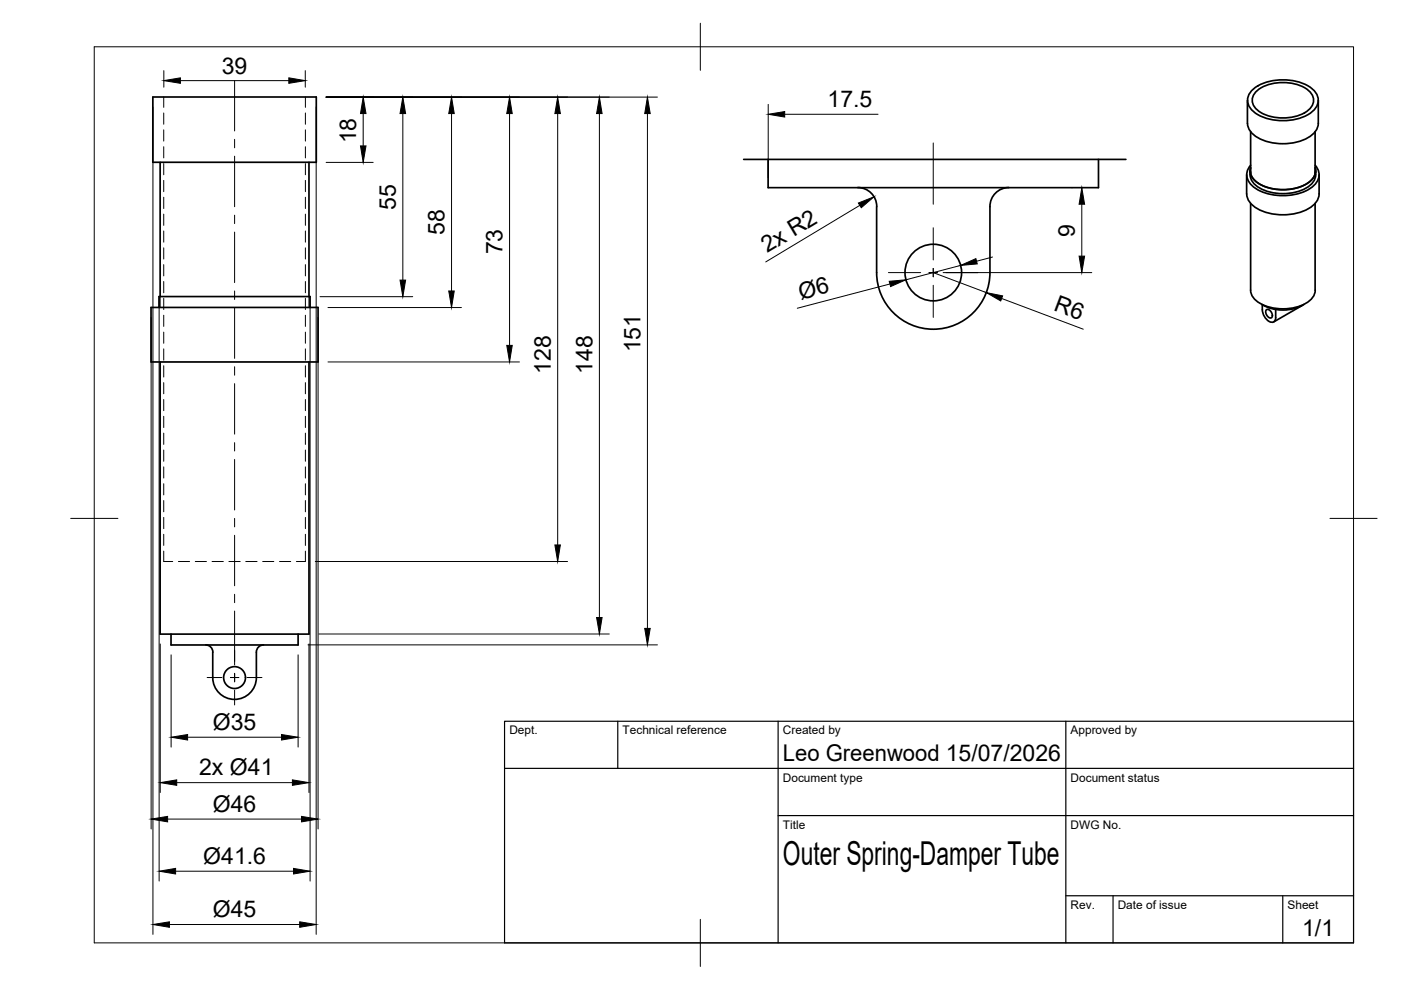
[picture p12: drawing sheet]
<svg xmlns="http://www.w3.org/2000/svg" width="297mm" height="210mm" viewBox="0 0 297 210" stroke-linecap="round" stroke-linejoin="round" font-family="sans-serif">
<defs><g id="words">
<text font-size="7" x="166" y="183.4">Outer Spring-Damper Tube</text>
<g font-size="4.9">
<text x="47" y="15.6">39</text>
<text x="175.5" y="22.8">17.5</text>
<text x="75.5" y="30.4" transform="rotate(-90 75.5 30.4)">18</text>
<text x="83.9" y="44.5" transform="rotate(-90 83.9 44.5)">55</text>
<text x="94.3" y="49.8" transform="rotate(-90 94.3 49.8)">58</text>
<text x="106.6" y="53.9" transform="rotate(-90 106.6 53.9)">73</text>
<text x="162.7" y="53.7" transform="rotate(-31 162.7 53.7)">2x R2</text>
<text x="227.9" y="50.2" transform="rotate(-90 227.9 50.2)">9</text>
<text x="169.8" y="63.6" transform="rotate(-15 169.8 63.6)">Ø6</text>
<text x="223.2" y="65.8" transform="rotate(21 223.2 65.8)">R6</text>
<text x="135.8" y="74.7" transform="rotate(-90 135.8 74.7)">151</text>
<text x="116.8" y="79.2" transform="rotate(-90 116.8 79.2)">128</text>
<text x="125.6" y="79.2" transform="rotate(-90 125.6 79.2)">148</text>
<text x="45.1" y="154.8">Ø35</text>
<text x="166" y="161.4">Leo Greenwood 15/07/2026</text>
<text x="42.2" y="164.4">2x Ø41</text>
<text x="45.1" y="172.1">Ø46</text>
<text x="43.1" y="183.2">Ø41.6</text>
<text x="45.1" y="194.5">Ø45</text>
<text x="276.1" y="198.6">1/1</text>
</g>
<g font-size="2.5">
<text x="108" y="155.7">Dept.</text>
<text x="132" y="155.7">Technical reference</text>
<text x="166" y="155.7">Created by</text>
<text x="227" y="155.7">Approved by</text>
<text x="166" y="165.7">Document type</text>
<text x="227" y="165.7">Document status</text>
<text x="166" y="175.7">Title</text>
<text x="227" y="175.7">DWG No.</text>
<text x="227" y="192.7">Rev.</text>
<text x="237" y="192.7">Date of issue</text>
<text x="273" y="192.7">Sheet</text>
</g>
</g></defs>
<!-- layer: Visible -->
<g fill="none" stroke="#000" stroke-width=".36">
<path d="M265.3 19.3a9.8 9.8 0 0 1 8.3-2.3 7.7 7.7 0 0 1 5.6 2.9 2.92 2.92 0 0 1-1.1 3.9 11.2 11.2 0 0 1-12.2 0 2.92 2.92 0 0 1-.6-4.5zM266.6 19.1a9.7 9.7 0 0 1 10.8 0 2.56 2.56 0 0 1 0 4.3 9.7 9.7 0 0 1-10.8 0 2.56 2.56 0 0 1 0-4.3zM32.4 20.6h34.7v13.8h-34.7zM34 34.4v28.5M65.5 34.4v28.5M157.7 33.8h81M162.9 33.8v6h70v-6M181.9 39.8a4 4 0 0 1 4 4v14a12 12 0 0 0 12 12 12 12 0 0 0 12-12v-14a4 4 0 0 1 4-4M264.3 37.1v4M264.5 21.3v4.8a4.2 4.2 0 0 0 3.1 3.5 11.5 11.5 0 0 0 10.5-.9 3.3 3.3 0 0 0 1.4-2.6v-4.8M265 36.2a3.7 3.7 0 0 0 2.9 4.1 10.6 10.6 0 0 0 9.7-.9 3.1 3.1 0 0 0 1.4-2.4M265.1 35.5a3.2 3.2 0 0 0 2.3 3.7 10.5 10.5 0 0 0 10.5-.9 2.76 2.76 0 0 0 1-2.8"/>
<path d="M265.2 35.6a3.2 3.2 0 0 0 2.2 3.6 10.5 10.5 0 0 0 10.5-.9 2.77 2.77 0 0 0 1-2.7M265.2 36.4l-.1 .2M265.2 27.9v8.9M265.2 35a3.1 3.1 0 0 0 1.1 5 11.5 11.5 0 0 0 12.1-.5 2.95 2.95 0 0 0 .4-4.5M278.8 27.9v8.9M278.9 36.4v.2M278.9 36.2v.9M279.7 37.1v4a4.3 4.3 0 0 1-3.2 3.6 11.7 11.7 0 0 1-10.7-1 3.4 3.4 0 0 1-1.5-2.6M265.2 43.1v18.4a3.9 3.9 0 0 0 2.8 3.2 10.5 10.5 0 0 0 9.5-.8 3 3 0 0 0 1.3-2.4M278.8 43.1v18.4M32 65.2h35.4v11.5h-35.4zM33.7 65.2v-2.3h32v2.3"/>
<path d="M34 76.7v57.7h31.5v-57.7M267.6 64.5a8.9 8.9 0 0 0 8.9 0M267.6 64.6a3.3 3.3 0 0 0 1.9 3.7 .83 .83 0 0 0 1-1v-1.7M268.6 65.6a1.16 1.16 0 0 1 1 1.8 1.16 1.16 0 0 1-1-1.8zM275.9 64.8h.1M275.9 64.8l-5.9 3.5M36.3 134.4v2.4h26.9v-2.4M43.6 136.7a1.53 1.53 0 0 1 1.5 1.6v5.4M55.9 136.7a1.53 1.53 0 0 0-1.5 1.6v5.4M45.1 143.7a4.6 4.6 0 0 0 4.6 4.6 4.6 4.6 0 0 0 4.7-4.6"/>
<circle cx="197.9" cy="57.8" r="6"/>
<circle cx="49.7" cy="143.7" r="2.32"/>
</g>
<!-- layer: Hidden -->
<g fill="none" stroke="#000" stroke-width=".21">
<path d="M34.7 20.6v2.2M34.7 24v2.3M34.7 27.5v2.4M34.7 31.1v2.4M34.7 34.7v2.4M34.7 38.2v2.4M64.7 20.6v2.2M64.7 24v2.3M64.7 27.5v2.4M64.7 31.1v2.4M64.7 34.7v2.4M64.7 38.2v2.4"/>
<path d="M34.7 41.8v2.4M34.7 45.4v2.4M34.7 49v2.3M34.7 52.5v2.4M34.7 56.1v2.4M34.7 59.7v2.4M64.7 41.8v2.4M64.7 45.4v2.4M64.7 49v2.3M64.7 52.5v2.4M64.7 56.1v2.4M64.7 59.7v2.4"/>
<path d="M33.8 62.9v2.3M34 62.9v2.3M34.7 63.3v2.3M34.7 66.8v2.4M34.7 70.4v2.4M34.7 74v2.4M34.7 77.5v2.4M64.7 63.3v2.3M64.7 66.8v2.4M64.7 70.4v2.4M64.7 74v2.4M64.7 77.5v2.4"/>
<path d="M65.5 62.9v2.3M65.7 62.9v2.3M34.7 81.1v2.4M34.7 84.7v2.4M34.7 88.3v2.3M34.7 91.8v2.4M34.7 95.4v2.4M34.7 99v2.4M64.7 81.1v2.4M64.7 84.7v2.4M64.7 88.3v2.3M64.7 91.8v2.4"/>
<path d="M64.7 95.4v2.4M64.7 99v2.4M34.7 116.9v2.2h1.9M34.7 102.6v2.3M34.7 106.1v2.4M34.7 109.7v2.4M34.7 113.3v2.3M37.8 119.1h2.4M41.4 119.1h2.4M45 119.1h2.3M48.5 119.1h2.4M52.1 119.1h2.4"/>
<path d="M55.7 119.1h2.4M59.3 119.1h2.3M64.7 116.9v2.2h-1.9M64.7 102.6v2.3M64.7 106.1v2.4M64.7 109.7v2.4M64.7 113.3v2.3"/>
</g>
<!-- layer: BORDER -->
<path d="M20 9.9h267v190h-267zM148.5 4.9v10M15 109.9h10M282 109.9h10M148.5 194.9v10" fill="none" stroke="#000" stroke-width=".21"/>
<!-- layer: TITLEBLOCK -->
<path d="M107 152.9h180v47h-180zM131 152.9v10M165 152.9v47M226 152.9v47M107 162.9h180M165 172.9h122M226 189.9h61M236 189.9v10M272 189.9v10" fill="none" stroke="#000" stroke-width=".25"/>
<!-- layer: Smart Centers -->
<g fill="none" stroke="#000" stroke-width=".21">
<path d="M49.7 17.1v10.7M49.7 29.5v1.8M49.7 33.1v10.7M197.9 30.3v13M49.7 45.6v1.8M49.7 49.2v10.7M188.4 57.8h6.8M197 57.8h1.8M197.9 48.3v6.8M197.9 56.9v1.8M200.6 57.8h6.8M49.7 61.7v1.8"/>
<path d="M49.7 65.3v10.7M49.7 77.8v1.8M197.9 60.5v6.8M49.7 81.3v10.7M49.7 93.8v1.8M49.7 97.4v10.7M49.7 109.9v1.8M49.7 113.5v10.7M49.7 126v1.8M49.7 129.6v11.4M43.9 143.7h3.2M48.9 143.7h1.7"/>
<path d="M49.7 142.8v1.8M49.7 146.3v3.2M52.4 143.7h3.1"/>
</g>
<!-- layer: FD_Dimensions -->
<g fill="none" stroke="#000" stroke-width=".21">
<path d="M34.7 15v3.5M38.2 17.1h23M64.7 15v3.5M32.4 22.7v175.4M67 22.7v175.4M69.2 20.6h70.2M69.2 34.4h9.9M77 24.1v6.8M85.4 24.1v35.3M95.7 24.1v37.6M108 24.1v49.1M118.2 24.1v91.4"/>
<path d="M127.1 24.1v106.8M137.3 24.1v109.1M162.9 22.1v15.6M166.4 24.2h19.8M227.3 39.8h.1M182.3 43.5l-20 12M197.9 57.8l11.2 4.2M200 57.8h31.5M203.7 56.3l-11.6 3M210.4 54.5l-3.3 .9M229.4 43.3v11M32 67.3v108.5"/>
<path d="M33.7 65v121.8M65.7 65v121.8M67.4 67.3v108.5M67.8 62.9h19.7M69.5 76.7h40.6M69.5 65.2h28.3M188.7 60.2l-19.7 5.2M212.4 63.3l17.3 6.5M66.8 119.1h53.5M34 136.5v31.5M36.3 138.8v19.6M63.2 138.8v19.6"/>
<path d="M65.3 136.7h74.1M65.5 136.5v31.5M67.6 134.4h61.6M39.8 156.3h19.9M35.5 173.7h28.4M37.5 165.9h24.5M35.9 196h27.6M37.2 184.7h25"/>
</g>
<g fill="#000" stroke="#000" stroke-width=".21">
<path d="M34.7 17.1l3.5-.6v1.2zM61.2 16.5l3.5 .6-3.5 .6zM76.4 30.9h1.2l-.6 3.5zM77 20.6l.6 3.5h-1.2zM85.4 20.6l.6 3.5h-1.2zM95.7 20.6l.6 3.5h-1.2zM108 20.6l.6 3.5h-1.2zM118.2 20.6l.6 3.5h-1.2zM127.1 20.6l.6 3.5h-1.2zM137.3 20.6l.6 3.5h-1.2zM162.9 24.2l3.5-.5v1.1zM84.8 59.4h1.2l-.6 3.5z"/>
<path d="M182 43l3.3-1.3-2.7 2.3zM188.5 59.6l3.6-.3-3.3 1.5zM203.7 56.3l3.2-1.5 .3 1.2zM229.4 39.8l.6 3.5h-1.2zM228.8 54.3h1.2l-.6 3.5zM95.1 61.7h1.2l-.6 3.5zM107.4 73.2h1.2l-.6 3.5zM209.1 62l3.5 .7-.4 1.1zM117.6 115.5h1.2l-.6 3.6zM126.5 130.9h1.2l-.6 3.5zM136.7 133.2h1.2l-.6 3.5zM36.3 156.3l3.5-.6v1.2z"/>
<path d="M59.7 155.7l3.5 .6-3.5 .6zM32 173.7l3.5-.6v1.2zM34 165.9l3.5-.6v1.2zM62 165.3l3.5 .6-3.5 .6zM63.9 173.1l3.5 .6-3.5 .6zM32.4 196l3.5-.6v1.2zM33.7 184.7l3.5-.6v1.2zM62.2 184.1l3.5 .6-3.5 .6zM63.5 195.4l3.5 .6-3.5 .6z"/>
</g>
<use href="#words"/>
</svg>
